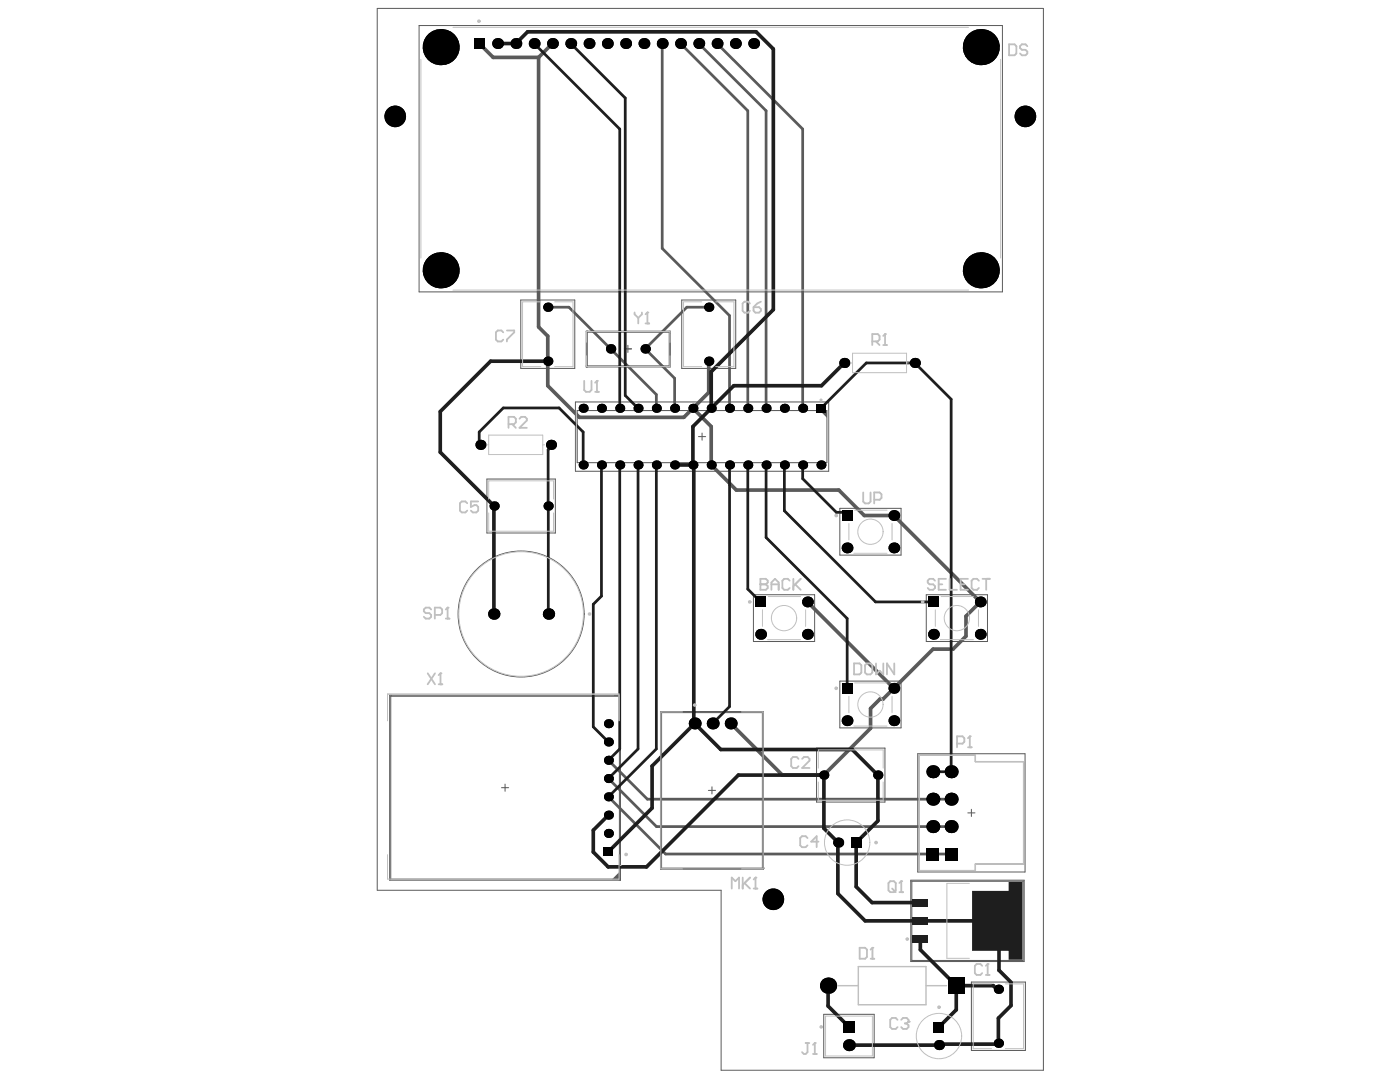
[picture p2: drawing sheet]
<svg xmlns="http://www.w3.org/2000/svg" width="279mm" height="216mm" viewBox="0 0 279 216" stroke-linecap="round" stroke-linejoin="round" font-family="sans-serif">
<path d="M183.2 150.4h21.4v23.6h-21.4zM183.4 150.7h11.3v1.3h9.6v20.4h-9.6v1.3h-11.3zM181.8 175.6h22.6v16.3h-22.6zM181.8 175.8h.1M193.1 162.2h1.5M193.9 161.5v1.4M193.9 196h10.7v13.6h-10.7z" fill="none" stroke="#5a5a5a" stroke-width=".2"/>
<g fill="#5a5a5a">
<path d="M122.2 175.4l1.4-1.4v1.4z"/>
<path d="M163.6 81.9h1.4v1.5z"/>
</g>
<g fill="none" stroke="#5a5a5a" stroke-width=".2">
<path d="M75.3 1.7h132.9v211.9h-64.3v-36h-68.6zM83.6 5.1h116.5v53.1h-116.5zM103.9 59.9h10.8v13.6h-10.8zM136.1 59.9h10.7v13.6h-10.7zM117 73.2h.1M117 66.1h16.8v7.1h-16.8zM117.2 66.3h16.4v6.7h-16.4zM124.6 69.6h1.4M125.3 68.9v1.4M97.2 95.6h13.6v10.8h-13.6zM114.8 80.2h50.6v13.8h-50.6zM115.2 81.9h49.8v10.4h-49.8z"/>
<path d="M139.4 87.1h1.4M140.1 86.4v1.4M150.4 118.7h12.2v9.3h-12.2zM167.6 101.4h12.2v9.4h-12.2zM184.9 118.7h12.2v9.3h-12.2zM77.8 138.7h46v36.9h-46zM78 138.7h.1M78 138.9h45.6v36.5h-45.6zM167.6 135.9h12.2v9.3h-12.2zM100.1 157.2h1.4M100.8 156.5v1.4M131.8 142h20.6v31.4h-20.6z"/>
<path d="M132 142.2h20.1v31h-20.1zM141.4 157.7h1.4M142.1 157v1.4M163 149.3h13.6v10.7h-13.6zM77.8 175.4h.1M152.4 173.2h.1M182 175.8h22.2v15.8h-22.2zM194.6 183.7h1.5M195.4 183v1.5M164.4 202.4h10.1v8.7h-10.1z"/>
<circle cx="104" cy="122.5" r="12.6"/>
</g>
<path d="M132.2 8.7v40.9l13.4 13.4v18.5M135.8 8.7l13.4 13.4v59.4M139.5 8.7l13.4 13.4v59.4M143.1 8.7l17.1 17.1v55.7M109.3 61.3h4.2l17.5 17.4v2.8M141.4 61.3h-4.3l-8.3 8.3 5.8 5.9v6M121.4 159l11.4 11.4h57M121.4 155.3l9.6 9.6h58.8M121.4 151.7l7.8 7.8h60.6" fill="none" stroke="#5a5a5a" stroke-width=".55"/>
<path d="M95.7 8.7l2.7 2.8h9.1M107.5 11.5v53.7l1.8 1.9v9.9l6.3 6.3h20.9l4.9-5v-6.2M110.3 8.7l-2.8 2.8M138.3 81.5l3.6 3.6v7.7l5.1 5h20.4l5.1 5.1h5.9l17.2 17.2-2.8 2.9v3.9l-2.6 2.6h-4l-10 10h-.6l-1.9 1.9v3.9l-9.3 9.4h-8.3l-10.3-10.3M161.1 120.1l17.3 17.2" fill="none" stroke="#5a5a5a" stroke-width=".73"/>
<circle cx="161.1" cy="120.1" r=".37" fill="#5a5a5a"/>
<g fill="#000">
<circle cx="87.9" cy="9.4" r="3.6"/>
<circle cx="99.3" cy="8.7" r="1.08"/>
<circle cx="103" cy="8.7" r="1.08"/>
<circle cx="106.6" cy="8.7" r="1.08"/>
<circle cx="110.3" cy="8.7" r="1.08"/>
<circle cx="113.9" cy="8.7" r="1.08"/>
<circle cx="117.6" cy="8.7" r="1.08"/>
<circle cx="121.2" cy="8.7" r="1.08"/>
<circle cx="124.9" cy="8.7" r="1.08"/>
<circle cx="128.5" cy="8.7" r="1.08"/>
<circle cx="132.2" cy="8.7" r="1.08"/>
<circle cx="135.8" cy="8.7" r="1.08"/>
<circle cx="139.5" cy="8.7" r="1.08"/>
<circle cx="143.1" cy="8.7" r="1.08"/>
<circle cx="146.8" cy="8.7" r="1.08"/>
<circle cx="150.4" cy="8.7" r="1.08"/>
<circle cx="195.7" cy="9.4" r="3.6"/>
<circle cx="78.9" cy="23.2" r="2.16"/>
<circle cx="204.6" cy="23.2" r="2.16"/>
<circle cx="87.9" cy="53.9" r="3.6"/>
<circle cx="195.7" cy="53.9" r="3.6"/>
<circle cx="109.3" cy="61.3" r=".92"/>
<circle cx="109.3" cy="72.1" r=".92"/>
<circle cx="121.9" cy="69.6" r=".94"/>
<circle cx="128.8" cy="69.6" r=".94"/>
<circle cx="141.4" cy="72.1" r=".92"/>
<circle cx="141.4" cy="61.3" r=".92"/>
<circle cx="168.5" cy="72.4" r="1.01"/>
<circle cx="182.6" cy="72.4" r="1.01"/>
<circle cx="95.9" cy="88.8" r="1.01"/>
<circle cx="110" cy="88.8" r="1.01"/>
<circle cx="116.4" cy="92.8" r=".9"/>
<circle cx="116.4" cy="81.5" r=".9"/>
<circle cx="120" cy="92.8" r=".9"/>
<circle cx="120" cy="81.5" r=".9"/>
<circle cx="123.7" cy="81.5" r=".9"/>
<circle cx="123.7" cy="92.8" r=".9"/>
<circle cx="127.3" cy="92.8" r=".9"/>
<circle cx="127.3" cy="81.5" r=".9"/>
<circle cx="131" cy="92.8" r=".9"/>
<circle cx="131" cy="81.5" r=".9"/>
<circle cx="134.6" cy="92.8" r=".9"/>
<circle cx="134.6" cy="81.5" r=".9"/>
<circle cx="138.3" cy="81.5" r=".9"/>
<circle cx="138.3" cy="92.8" r=".9"/>
<circle cx="141.9" cy="92.8" r=".9"/>
<circle cx="141.9" cy="81.5" r=".9"/>
<circle cx="145.6" cy="92.8" r=".9"/>
<circle cx="145.6" cy="81.5" r=".9"/>
<circle cx="149.2" cy="92.8" r=".9"/>
<circle cx="149.2" cy="81.5" r=".9"/>
<circle cx="152.9" cy="81.5" r=".9"/>
<circle cx="152.9" cy="92.8" r=".9"/>
<circle cx="156.5" cy="81.5" r=".9"/>
<circle cx="156.5" cy="92.8" r=".9"/>
<circle cx="160.2" cy="81.5" r=".9"/>
<circle cx="160.2" cy="92.8" r=".9"/>
<circle cx="163.8" cy="92.8" r=".9"/>
<circle cx="98.6" cy="101" r=".92"/>
<circle cx="109.4" cy="101" r=".92"/>
<circle cx="169" cy="109.3" r="1.08"/>
<circle cx="178.4" cy="109.3" r="1.08"/>
<circle cx="178.4" cy="102.9" r="1.08"/>
<circle cx="98.5" cy="122.5" r="1.13"/>
<circle cx="109.5" cy="122.5" r="1.13"/>
<circle cx="151.8" cy="126.6" r="1.08"/>
<circle cx="161.1" cy="126.6" r="1.08"/>
<circle cx="161.1" cy="120.1" r="1.08"/>
<circle cx="178.4" cy="137.3" r="1.08"/>
<circle cx="186.3" cy="126.6" r="1.08"/>
<circle cx="195.6" cy="126.6" r="1.08"/>
<circle cx="195.6" cy="120.1" r="1.08"/>
<circle cx="121.4" cy="155.3" r=".9"/>
<circle cx="121.4" cy="159" r=".9"/>
<circle cx="121.4" cy="151.7" r=".9"/>
<circle cx="121.4" cy="144.4" r=".9"/>
<circle cx="121.4" cy="148.1" r=".9"/>
<circle cx="138.6" cy="144.4" r="1.19"/>
<circle cx="142.2" cy="144.4" r="1.19"/>
<circle cx="145.8" cy="144.4" r="1.19"/>
<circle cx="164.4" cy="154.7" r=".92"/>
<circle cx="169" cy="143.8" r="1.08"/>
<circle cx="175.2" cy="154.7" r=".92"/>
<circle cx="178.4" cy="143.8" r="1.08"/>
<circle cx="186.2" cy="154" r="1.3"/>
<circle cx="186.2" cy="159.5" r="1.3"/>
<circle cx="189.8" cy="159.5" r="1.3"/>
<circle cx="189.8" cy="154" r="1.3"/>
<circle cx="121.4" cy="166.3" r=".9"/>
<circle cx="121.4" cy="162.6" r=".9"/>
<circle cx="154.3" cy="179.4" r="2.16"/>
<circle cx="167.3" cy="168.1" r="1.01"/>
<circle cx="186.2" cy="164.9" r="1.3"/>
<circle cx="189.8" cy="164.9" r="1.3"/>
<circle cx="165.3" cy="196.7" r="1.62"/>
<circle cx="199.3" cy="197.4" r=".92"/>
<circle cx="169.4" cy="208.6" r="1.19"/>
<circle cx="187.4" cy="208.5" r="1.01"/>
<circle cx="199.3" cy="208.2" r=".92"/>
</g>
<g fill="#000">
<path d="M94.6 7.6h2.1v2.2h-2.1z" fill-rule="evenodd"/>
<path d="M162.9 80.6h1.8v1.8h-1.8z" fill-rule="evenodd"/>
<path d="M150.7 119h2.2v2.2h-2.2z" fill-rule="evenodd"/>
<path d="M168 101.8h2.1v2.1h-2.1z" fill-rule="evenodd"/>
<path d="M185.2 119h2.2v2.2h-2.2z" fill-rule="evenodd"/>
<path d="M168 136.3h2.1v2.1h-2.1z" fill-rule="evenodd"/>
<path d="M120.5 169h1.8v1.8h-1.8z" fill-rule="evenodd"/>
<path d="M169.9 167.1h2v2h-2z" fill-rule="evenodd"/>
<path d="M184.9 169.1h2.6v2.6h-2.6z" fill-rule="evenodd"/>
<path d="M188.5 169.1h2.6v2.6h-2.6z" fill-rule="evenodd"/>
<path d="M189.2 195.1h3.3v3.2h-3.3z" fill-rule="evenodd"/>
<path d="M168.2 203.7h2.4v2.4h-2.4z" fill-rule="evenodd"/>
<path d="M186.4 203.9h2v2h-2z" fill-rule="evenodd"/>
</g>
<path d="M194 177.8h7.3v-1.8h2.7v15.5h-2.7v-1.8h-7.3z" fill="#1e1e1e"/>
<g fill="none" stroke="#1e1e1e" stroke-width=".73">
<path d="M99.3 8.7h3.7l2.3-2.4h45.6l3.4 3.5v52l-12.4 12.4v7.3M109.3 72.1h-11.4l-10 10v8.1l10.7 10.8M168.5 72.4l-4.6 4.6h-17.5l-8.1 8.1v7.7M134.6 92.8h3.7M138.3 92.8l.2 .2v51.2l5.3 5.4h26.3l5.1 5.1v9.1l-4.3 4.3M98.6 101l-.1 21.5M98.6 101h.1M138.6 144.4l-8.5 8.4v8.4l-8.7 8.7M121.4 162.6l-3 3.1v4.3l3 3h7.6l18.4-18.3h17v10.6l2.8 2.9M167.2 178.3l5.5 5.4h26.3l.4 .4v9.5l2.4 2.4v4.7l-2.5 2.5v5l-.2 .1h-11.5l-.2 .2h-18M170.9 176.9l3.1 3.2h9.7M165.3 196.7v4l4.1 4.2"/>
<path d="M184.5 187.4h-.8v2.1l7.1 7.2M190.8 196.7h7.4l.8 .7h.3M190.8 196.7v4.8l-3.4 3.4M169.4 208.5v.1"/>
</g>
<g fill="none" stroke="#1e1e1e" stroke-width=".55">
<path d="M106.6 8.7l17.1 17.1v55.7M113.9 8.7l10.9 10.9v59.3l2.5 2.6M95.9 88.8l-.3-.3v-2.3l4.8-4.8h11.2l4.8 4.8v6.6M110 88.8v.4l-.6 .5 .1 32.8M120 93v26l-1.6 1.6v24.4l3 3.1M120 92.8l.2 .2M123.7 92.8v56.6l-2.3 2.3M127.3 92.8v56.6l-5.9 5.9M131 92.8v56.6l-9.6 9.6M145.6 92.8v48.2l-3.4 3.4M149.2 92.8v24.7l2.6 2.6M152.9 92.8v14.4l16.2 16.2-.1 13.9"/>
<path d="M156.5 92.8v9.1l18.2 18.2h11.6M160.2 92.8v2.7l6.7 6.7h1.5l.6 .7M163.8 81.5l9.1-9.1h9.7l7.2 7.3v74.3h-3.6M109.4 101h.1"/>
</g>
<circle cx="161.1" cy="120.1" r=".37" fill="#1e1e1e"/>
<path d="M167.2 168.2v10.1M170.9 168.1v8.8" fill="none" stroke="#1e1e1e" stroke-width=".73"/>
<g fill="#000">
<circle cx="87.9" cy="9.4" r="3.6"/>
<circle cx="99.3" cy="8.7" r="1.08"/>
<circle cx="103" cy="8.7" r="1.08"/>
<circle cx="106.6" cy="8.7" r="1.08"/>
<circle cx="110.3" cy="8.7" r="1.08"/>
<circle cx="113.9" cy="8.7" r="1.08"/>
<circle cx="117.6" cy="8.7" r="1.08"/>
<circle cx="121.2" cy="8.7" r="1.08"/>
<circle cx="124.9" cy="8.7" r="1.08"/>
<circle cx="128.5" cy="8.7" r="1.08"/>
<circle cx="132.2" cy="8.7" r="1.08"/>
<circle cx="135.8" cy="8.7" r="1.08"/>
<circle cx="139.5" cy="8.7" r="1.08"/>
<circle cx="143.1" cy="8.7" r="1.08"/>
<circle cx="146.8" cy="8.7" r="1.08"/>
<circle cx="150.4" cy="8.7" r="1.08"/>
<circle cx="195.7" cy="9.4" r="3.6"/>
<circle cx="78.9" cy="23.2" r="2.16"/>
<circle cx="204.6" cy="23.2" r="2.16"/>
<circle cx="87.9" cy="53.9" r="3.6"/>
<circle cx="195.7" cy="53.9" r="3.6"/>
<circle cx="109.3" cy="61.3" r=".92"/>
<circle cx="109.3" cy="72.1" r=".92"/>
<circle cx="121.9" cy="69.6" r=".94"/>
<circle cx="128.8" cy="69.6" r=".94"/>
<circle cx="141.4" cy="72.1" r=".92"/>
<circle cx="141.4" cy="61.3" r=".92"/>
<circle cx="168.5" cy="72.4" r="1.01"/>
<circle cx="182.6" cy="72.4" r="1.01"/>
<circle cx="95.9" cy="88.8" r="1.01"/>
<circle cx="110" cy="88.8" r="1.01"/>
<circle cx="116.4" cy="92.8" r=".9"/>
<circle cx="116.4" cy="81.5" r=".9"/>
<circle cx="120" cy="92.8" r=".9"/>
<circle cx="120" cy="81.5" r=".9"/>
<circle cx="123.7" cy="81.5" r=".9"/>
<circle cx="123.7" cy="92.8" r=".9"/>
<circle cx="127.3" cy="92.8" r=".9"/>
<circle cx="127.3" cy="81.5" r=".9"/>
<circle cx="131" cy="92.8" r=".9"/>
<circle cx="131" cy="81.5" r=".9"/>
<circle cx="134.6" cy="92.8" r=".9"/>
<circle cx="134.6" cy="81.5" r=".9"/>
<circle cx="138.3" cy="81.5" r=".9"/>
<circle cx="138.3" cy="92.8" r=".9"/>
<circle cx="141.9" cy="92.8" r=".9"/>
<circle cx="141.9" cy="81.5" r=".9"/>
<circle cx="145.6" cy="92.8" r=".9"/>
<circle cx="145.6" cy="81.5" r=".9"/>
<circle cx="149.2" cy="92.8" r=".9"/>
<circle cx="149.2" cy="81.5" r=".9"/>
<circle cx="152.9" cy="81.5" r=".9"/>
<circle cx="152.9" cy="92.8" r=".9"/>
<circle cx="156.5" cy="81.5" r=".9"/>
<circle cx="156.5" cy="92.8" r=".9"/>
<circle cx="160.2" cy="81.5" r=".9"/>
<circle cx="160.2" cy="92.8" r=".9"/>
<circle cx="163.8" cy="92.8" r=".9"/>
<circle cx="98.6" cy="101" r=".92"/>
<circle cx="109.4" cy="101" r=".92"/>
<circle cx="169" cy="109.3" r="1.08"/>
<circle cx="178.4" cy="109.3" r="1.08"/>
<circle cx="178.4" cy="102.9" r="1.08"/>
<circle cx="98.5" cy="122.5" r="1.13"/>
<circle cx="109.5" cy="122.5" r="1.13"/>
<circle cx="151.8" cy="126.6" r="1.08"/>
<circle cx="161.1" cy="126.6" r="1.08"/>
<circle cx="161.1" cy="120.1" r="1.08"/>
<circle cx="178.4" cy="137.3" r="1.08"/>
<circle cx="186.3" cy="126.6" r="1.08"/>
<circle cx="195.6" cy="126.6" r="1.08"/>
<circle cx="195.6" cy="120.1" r="1.08"/>
<circle cx="121.4" cy="155.3" r=".9"/>
<circle cx="121.4" cy="159" r=".9"/>
<circle cx="121.4" cy="151.7" r=".9"/>
<circle cx="121.4" cy="144.4" r=".9"/>
<circle cx="121.4" cy="148.1" r=".9"/>
<circle cx="138.6" cy="144.4" r="1.19"/>
<circle cx="142.2" cy="144.4" r="1.19"/>
<circle cx="145.8" cy="144.4" r="1.19"/>
<circle cx="164.4" cy="154.7" r=".92"/>
<circle cx="169" cy="143.8" r="1.08"/>
<circle cx="175.2" cy="154.7" r=".92"/>
<circle cx="178.4" cy="143.8" r="1.08"/>
<circle cx="186.2" cy="154" r="1.3"/>
<circle cx="186.2" cy="159.5" r="1.3"/>
<circle cx="189.8" cy="159.5" r="1.3"/>
<circle cx="189.8" cy="154" r="1.3"/>
<circle cx="121.4" cy="166.3" r=".9"/>
<circle cx="121.4" cy="162.6" r=".9"/>
<circle cx="154.3" cy="179.4" r="2.16"/>
<circle cx="167.3" cy="168.1" r="1.01"/>
<circle cx="186.2" cy="164.9" r="1.3"/>
<circle cx="189.8" cy="164.9" r="1.3"/>
<circle cx="165.3" cy="196.7" r="1.62"/>
<circle cx="199.3" cy="197.4" r=".92"/>
<circle cx="169.4" cy="208.6" r="1.19"/>
<circle cx="187.4" cy="208.5" r="1.01"/>
<circle cx="199.3" cy="208.2" r=".92"/>
</g>
<g fill="#000">
<path d="M94.6 7.6h2.1v2.2h-2.1z" fill-rule="evenodd"/>
<path d="M162.9 80.6h1.8v1.8h-1.8z" fill-rule="evenodd"/>
<path d="M150.7 119h2.2v2.2h-2.2z" fill-rule="evenodd"/>
<path d="M168 101.8h2.1v2.1h-2.1z" fill-rule="evenodd"/>
<path d="M185.2 119h2.2v2.2h-2.2z" fill-rule="evenodd"/>
<path d="M168 136.3h2.1v2.1h-2.1z" fill-rule="evenodd"/>
<path d="M120.5 169h1.8v1.8h-1.8z" fill-rule="evenodd"/>
<path d="M169.9 167.1h2v2h-2z" fill-rule="evenodd"/>
<path d="M184.9 169.1h2.6v2.6h-2.6z" fill-rule="evenodd"/>
<path d="M188.5 169.1h2.6v2.6h-2.6z" fill-rule="evenodd"/>
<path d="M189.2 195.1h3.3v3.2h-3.3z" fill-rule="evenodd"/>
<path d="M168.2 203.7h2.4v2.4h-2.4z" fill-rule="evenodd"/>
<path d="M186.4 203.9h2v2h-2z" fill-rule="evenodd"/>
</g>
<g fill="#1e1e1e">
<path d="M182.1 186.6h3.1v1.6h-3.1z" fill-rule="evenodd"/>
<path d="M182.1 183h3.1v1.5h-3.1z" fill-rule="evenodd"/>
<path d="M182.1 179.3h3.1v1.6h-3.1z" fill-rule="evenodd"/>
</g>
<circle cx="199" cy="183.7" r="4.5" fill="#1e1e1e"/>
<g fill="none" stroke="#c0c0c0" stroke-width=".2">
<path d="M84 11.8v39.7M90.4 5.5h102.9M199.7 11.8v39.7M90.4 57.9h102.9M107.9 60.2h-3.6v13h3.6M110.7 60.2h3.6v13h-3.6M133.7 71v2.2h-16.6v-2.2M133.7 68.3v-2.1h-16.6v2.1M140.1 60.2h-3.7v13h3.7M142.8 60.2h3.7v13h-3.7M169.8 72.4h.3M170.1 70.5h10.8v3.9h-10.8z"/>
<path d="M180.9 72.4h.4M97.2 88.8h.3M97.5 86.8h10.8v3.9h-10.8zM97.5 99.6v-3.7h13v3.7M108.3 88.8h.4M115 81.9v10.4M165.2 81.9v10.4M97.5 102.4v3.6h13v-3.6M153.3 119h6.5M169.4 104.4v3.4M170.4 110.4h6.6M170.6 101.8h6.4"/>
<path d="M178 104.4v3.4M187.8 119h6.5M152.2 121.7v3.3M153.2 127.6h6.6M160.8 121.7v3.3M169.4 138.9v3.3M170.6 136.3h6.4M178 138.9v3.3M186.7 121.7v3.3M187.7 127.6h6.6M195.3 121.7v3.3M77.3 143.8v-5.3h46.2v5.3"/>
<path d="M136.2 142.1h-4.3v31.3h4.3M148 142.1h4.3v31.3h-4.3M163.3 153.3v-3.7h13v3.7M163.3 156v3.7h13v-3.7M170.4 144.9h6.6M77.3 170.5v4.9h46.2v-4.9M123.8 172.7h.1M193.5 176.3h-4.5v14.9h4.5M197.9 196.3h-3.7v12.9h3.7M200.6 196.3h3.7v12.9h-3.7M164.8 202.8h9.3v7.9h-9.3z"/>
</g>
<path d="M183.4 150.7h11.3v1.3h9.6v20.4h-9.6v1.3h-11.3zM167.2 196.7h4.1M171.3 192.9h13.5v7.6h-13.5zM184.8 196.7h4.1" fill="none" stroke="#c0c0c0" stroke-width=".29"/>
<path d="M196 192.7l-.3-.3h-.8l-.3 .3v1.5l.3 .3h.8l.3-.3M196.7 194.5h.8M197.1 192.4v2.1" fill="none" stroke="#c0c0c0" stroke-width=".37"/>
<circle cx="197.1" cy="192.4" r=".18" fill="#c0c0c0"/>
<path d="M126.6 62.4v.3l.8 .7M127.4 63.4v1.1M128.1 62.4v.3l-.7 .7M128.8 64.5h.8M129.2 62.4v2.1M197.1 192.4l-.4 .3" fill="none" stroke="#c0c0c0" stroke-width=".37"/>
<circle cx="129.2" cy="62.4" r=".18" fill="#c0c0c0"/>
<path d="M129.2 62.4l-.4 .3M85.4 134.4l1.4 2.1M86.8 134.4l-1.4 2.1M87.5 136.5h.8M87.9 134.4v2.1" fill="none" stroke="#c0c0c0" stroke-width=".37"/>
<circle cx="87.9" cy="134.4" r=".18" fill="#c0c0c0"/>
<path d="M151.8 115.5v2.2h1.1l.3-.4v-.3l-.3-.4h-1.1M87.9 134.4l-.4 .3" fill="none" stroke="#c0c0c0" stroke-width=".37"/>
<circle cx="151.8" cy="116.6" r=".18" fill="#c0c0c0"/>
<path d="M116.6 76v1.8l.3 .4h.8l.3-.4v-1.8M118.8 78.2h.7M119.1 76v2.2M151.8 115.5h1.1l.3 .4v.3l-.3 .4h-1.1M153.9 116.6h1.5M153.9 117.7v-1.5l.8-.7 .7 .7v1.5M157.6 115.9l-.4-.4h-.7l-.4 .4v1.4l.4 .4h.7l.4-.4M158.3 115.5v2.2M158.7 116.6l1.1 1.1M159.8 115.5l-1.5 1.5" fill="none" stroke="#c0c0c0" stroke-width=".37"/>
<circle cx="119.1" cy="76" r=".18" fill="#c0c0c0"/>
<path d="M119.1 76l-.3 .4M86 121.6l-.3-.4h-.7l-.4 .4v.4l.4 .3h.7l.3 .4v.4l-.3 .3h-.7l-.4-.3M86.8 122.7h1.1l.3-.4v-.7l-.3-.4h-1.1v2.2M89 123.4h.7M89.3 121.2v2.2" fill="none" stroke="#c0c0c0" stroke-width=".37"/>
<circle cx="89.3" cy="121.2" r=".18" fill="#c0c0c0"/>
<g fill="none" stroke="#c0c0c0" stroke-width=".37">
<path d="M174.1 68.1h1.1l.3-.3v-.8l-.3-.3h-1.1v2.1M174.8 68.1l.7 .7M176.3 68.8h.7M176.6 66.7v2.1M101.5 84.6h1.1l.3-.3v-.8l-.3-.3h-1.1v2.2M102.2 84.6l.7 .8M103.7 83.5l.3-.3h.8l.3 .3v.4l-1.4 1.5h1.4M186.6 115.9l-.4-.4h-.7l-.4 .4v.3l.4 .4h.7l.4 .4v.3l-.4 .4h-.7l-.4-.4M187.3 116.6h.8M188.8 115.5h-1.5v2.2h1.5M189.5 115.5v2.2h1.5M191.7 116.6h.7"/>
<path d="M193.2 115.5h-1.5v2.2h1.5M195.4 115.9l-.4-.4h-.7l-.4 .4v1.4l.4 .4h.7l.4-.4M196.1 115.5h1.4M196.8 115.5v2.2M89.3 121.2l-.3 .4"/>
</g>
<circle cx="176.6" cy="66.7" r=".18" fill="#c0c0c0"/>
<path d="M176.6 66.7l-.3 .3M177.3 176.2l.4-.4h.7l.4 .4v1.5l-.4 .3h-.7l-.4-.3zM178 177.3l.8 .7M179.5 178h.7M179.9 175.8v2.2" fill="none" stroke="#c0c0c0" stroke-width=".37"/>
<circle cx="179.9" cy="175.8" r=".18" fill="#c0c0c0"/>
<path d="M191 148.4h1.1l.4-.4v-.7l-.4-.4h-1.1v2.2M193.2 149.1h.7M193.5 146.9v2.2M179.9 175.8l-.4 .4" fill="none" stroke="#c0c0c0" stroke-width=".37"/>
<circle cx="193.5" cy="146.9" r=".18" fill="#c0c0c0"/>
<path d="M193.5 146.9l-.3 .4M146 177.3v-2.2l.8 .7 .7-.7v2.2M148.2 175.1v2.2M148.6 176.2l1.1 1.1M149.7 175.1l-1.5 1.5M150.4 177.3h.7M150.8 175.1v2.2" fill="none" stroke="#c0c0c0" stroke-width=".37"/>
<circle cx="150.8" cy="175.1" r=".18" fill="#c0c0c0"/>
<path d="M150.8 175.1l-.4 .4M160.8 208.1h.7M161.2 208.1v1.8l-.4 .4h-.4l-.3-.4M162.3 210.3h.7M162.6 208.1v2.2" fill="none" stroke="#c0c0c0" stroke-width=".37"/>
<circle cx="162.6" cy="208.1" r=".18" fill="#c0c0c0"/>
<path d="M201.4 8.8h1.1l.3 .4v1.5l-.3 .3h-1.1zM205 9.2l-.3-.4h-.8l-.3 .4v.4l.3 .3h.8l.3 .4v.4l-.3 .3h-.8l-.3-.3M170.4 132.4h1.1l.4 .3v1.5l-.4 .4h-1.1zM172.6 132.7l.4-.3h.7l.4 .3v1.5l-.4 .4h-.7l-.4-.4zM174.8 132.4v2.2l.8-.8 .7 .8v-2.2M178.5 132.4v2.2l-1.5-2.2v2.2M171.6 189.1h1.1l.3 .4v1.4l-.3 .4h-1.1zM173.8 191.3h.7M174.1 189.1v2.2M162.6 208.1l-.3 .4" fill="none" stroke="#c0c0c0" stroke-width=".37"/>
<circle cx="174.1" cy="189.1" r=".18" fill="#c0c0c0"/>
<path d="M100.4 66.3l-.3-.4h-.8l-.3 .4v1.5l.3 .3h.8l.3-.3M101.2 65.9h1.4v.4l-1.4 1.5v.3M149.7 60.6l-.4-.4h-.7l-.4 .4v1.4l.4 .4h.7l.4-.4M150.4 61.3h1.1l.3 .4v.3l-.3 .4h-.7l-.4-.4zM151.8 60.2l-.7 .4-.7 .7M93.2 100.4l-.3-.3h-.7l-.4 .3v1.5l.4 .3h.7l.3-.3M95.4 100.1h-1.4v1.1l.7-.4h.4l.3 .4v.7l-.3 .3h-.8l-.3-.3M161.2 167.2l-.4-.3h-.7l-.4 .3v1.5l.4 .3h.7l.4-.3M163.3 167.9h-1.4l1.1-1v2.1M174.1 189.1l-.3 .4M179.1 203.5l-.3-.4h-.8l-.3 .4v1.4l.3 .4h.8l.3-.4M179.9 203.5l.3-.4h.7l.4 .4v.4" fill="none" stroke="#c0c0c0" stroke-width=".37"/>
<circle cx="181.3" cy="203.9" r=".18" fill="#c0c0c0"/>
<path d="M172.3 98.3v1.8l.3 .4h.8l.3-.4v-1.8M174.5 99.7h1.1l.3-.3v-.8l-.3-.3h-1.1v2.2M159.4 151.4l-.4-.3h-.7l-.4 .3v1.5l.4 .3h.7l.4-.3M160.1 151.4l.4-.3h.7l.4 .3v.4l-1.5 1.4h1.5M180.6 204.2h.3M180.9 204.2l.4 .4v.3l-.4 .4h-.7l-.3-.4M181.3 203.9l-.4 .3" fill="none" stroke="#c0c0c0" stroke-width=".37"/>
<g fill="none" stroke="#c0c0c0" stroke-width=".36">
<circle cx="95.6" cy="4.2" r=".18"/>
<circle cx="166.9" cy="102.9" r=".18"/>
<circle cx="117.7" cy="122.5" r=".18"/>
<circle cx="149.6" cy="120.1" r=".18"/>
<circle cx="166.9" cy="137.3" r=".18"/>
<circle cx="184.1" cy="120.1" r=".18"/>
<circle cx="138.6" cy="140.7" r=".18"/>
<circle cx="124.9" cy="170.5" r=".18"/>
<circle cx="174.8" cy="168.1" r=".18"/>
<circle cx="181.1" cy="187.4" r=".18"/>
<circle cx="163.9" cy="204.9" r=".18"/>
<circle cx="187.4" cy="201" r=".18"/>
</g>
<g fill="none" stroke="#c0c0c0" stroke-width=".2">
<circle cx="173.7" cy="106.1" r="2.52"/>
<circle cx="104" cy="122.5" r="12.4"/>
<circle cx="156.5" cy="123.3" r="2.52"/>
<circle cx="191" cy="123.3" r="2.52"/>
<circle cx="173.7" cy="140.6" r="2.52"/>
<circle cx="169.1" cy="168.1" r="4.5"/>
<circle cx="187.4" cy="206.7" r="4.5"/>
</g>
<circle cx="163.8" cy="79.8" r=".14" fill="none" stroke="#c0c0c0" stroke-width=".29"/>
</svg>
